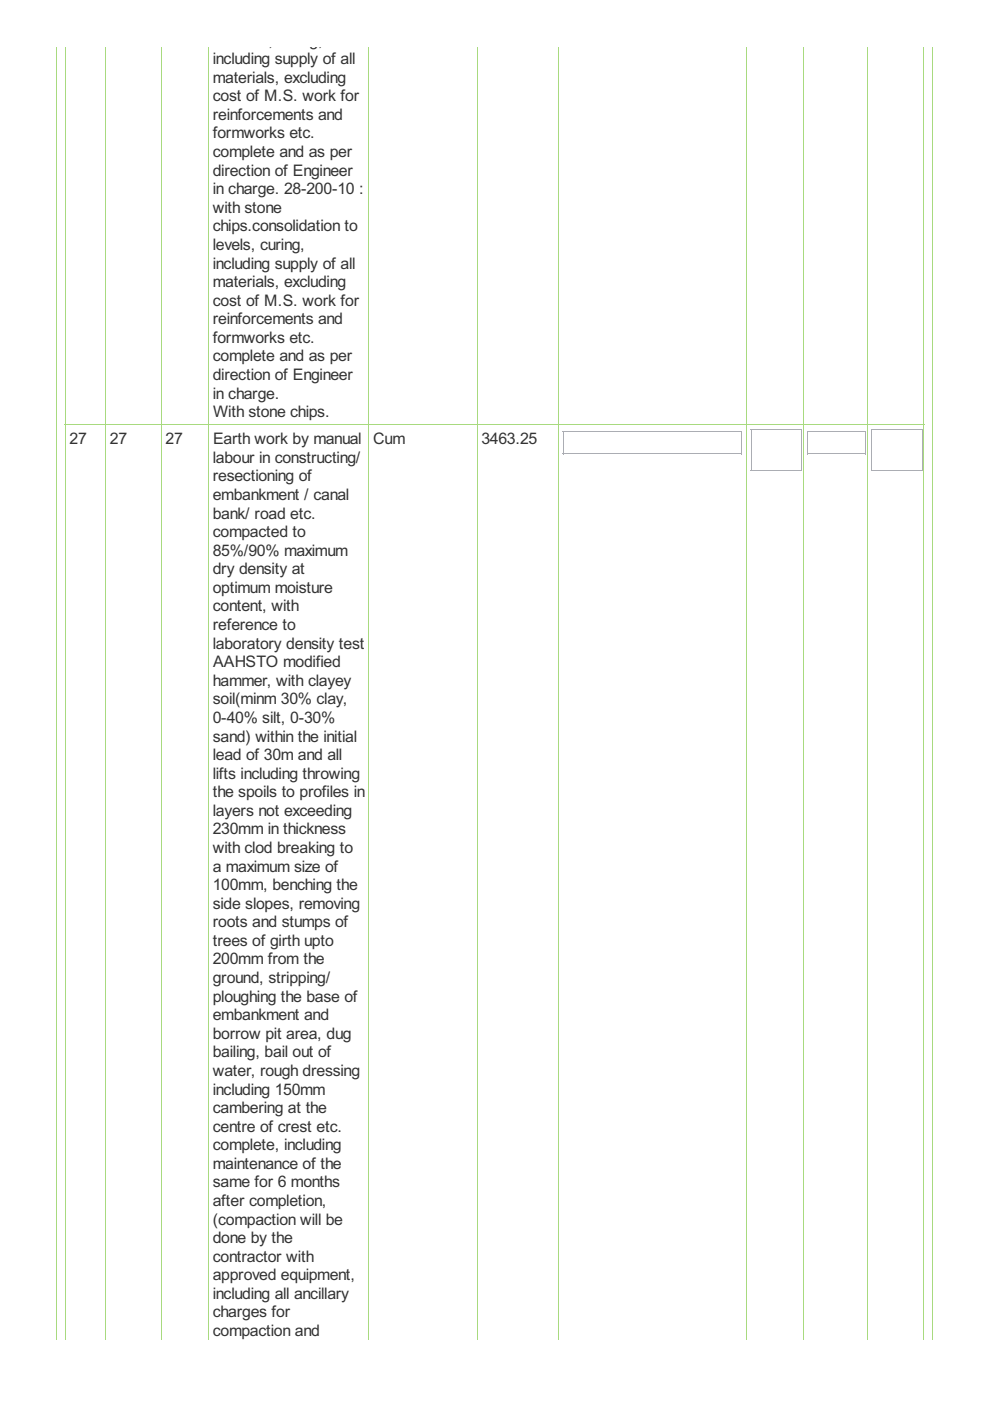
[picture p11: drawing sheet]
<svg xmlns="http://www.w3.org/2000/svg" width="210mm" height="297mm" viewBox="0 0 210 297" stroke-linecap="round" stroke-linejoin="round" font-family="sans-serif">
<defs><g id="words">
<g font-size="3.8" fill="#333">
<text x="45.1" y="9.7">to levels, curing,</text>
<text x="45.1" y="13.6">including supply of all</text>
<text x="45.1" y="17.5">materials, excluding</text>
<text x="45.1" y="21.5">cost of M.S. work for</text>
<text x="45.1" y="25.4">reinforcements and</text>
<text x="45.1" y="29.4">formworks etc.</text>
<text x="45.1" y="33.3">complete and as per</text>
<text x="45.1" y="37.2">direction of Engineer</text>
<text x="45.1" y="41.2">in charge. 28-200-10 :</text>
<text x="45.1" y="45.1">with stone</text>
<text x="45.1" y="49.1">chips.consolidation to</text>
<text x="45.1" y="53">levels, curing,</text>
<text x="45.1" y="56.9">including supply of all</text>
<text x="45.1" y="60.9">materials, excluding</text>
<text x="45.1" y="64.8">cost of M.S. work for</text>
<text x="45.1" y="68.8">reinforcements and</text>
<text x="45.1" y="72.7">formworks etc.</text>
<text x="45.1" y="76.6">complete and as per</text>
<text x="45.1" y="80.6">direction of Engineer</text>
<text x="45.1" y="84.5">in charge.</text>
<text x="45.2" y="88.4">With stone chips.</text>
<text x="14.8" y="94.2">27</text>
<text x="23.3" y="94.2">27</text>
<text x="35.1" y="94.2">27</text>
<text x="45.2" y="94.2">Earth work by manual</text>
<text x="79.1" y="94.2">Cum</text>
<text x="102.1" y="94.2">3463.25</text>
<text x="45.1" y="98.1">labour in constructing/</text>
<text x="45.1" y="102.1">resectioning of</text>
<text x="45.1" y="106">embankment / canal</text>
<text x="45.1" y="109.9">bank/ road etc.</text>
<text x="45.1" y="113.9">compacted to</text>
<text x="45.1" y="117.8">85%/90% maximum</text>
<text x="45.1" y="121.8">dry density at</text>
<text x="45.1" y="125.7">optimum moisture</text>
<text x="45.1" y="129.6">content, with</text>
<text x="45.1" y="133.6">reference to</text>
<text x="45.1" y="137.5">laboratory density test</text>
<text x="45.2" y="141.5">AAHSTO modified</text>
<text x="45.1" y="145.4">hammer, with clayey</text>
<text x="45.1" y="149.3">soil(minm 30% clay,</text>
<text x="45.1" y="153.3">0-40% silt, 0-30%</text>
<text x="45.1" y="157.2">sand) within the initial</text>
<text x="45.1" y="161.2">lead of 30m and all</text>
<text x="45.1" y="165.1">lifts including throwing</text>
<text x="45.1" y="169">the spoils to profiles in</text>
<text x="45.1" y="173">layers not exceeding</text>
<text x="45.1" y="176.9">230mm in thickness</text>
<text x="45.1" y="180.9">with clod breaking to</text>
<text x="45.1" y="184.8">a maximum size of</text>
<text x="45.1" y="188.7">100mm, benching the</text>
<text x="45.1" y="192.7">side slopes, removing</text>
<text x="45.1" y="196.6">roots and stumps of</text>
<text x="45.1" y="200.5">trees of girth upto</text>
<text x="45.1" y="204.5">200mm from the</text>
<text x="45.1" y="208.4">ground, stripping/</text>
<text x="45.1" y="212.4">ploughing the base of</text>
<text x="45.1" y="216.3">embankment and</text>
<text x="45.1" y="220.2">borrow pit area, dug</text>
<text x="45.1" y="224.2">bailing, bail out of</text>
<text x="45.1" y="228.1">water, rough dressing</text>
<text x="45.1" y="232.1">including 150mm</text>
<text x="45.1" y="236">cambering at the</text>
<text x="45.1" y="239.9">centre of crest etc.</text>
<text x="45.1" y="243.9">complete, including</text>
<text x="45.1" y="247.8">maintenance of the</text>
<text x="45.1" y="251.8">same for 6 months</text>
<text x="45.1" y="255.7">after completion,</text>
<text x="45.1" y="259.6">(compaction will be</text>
<text x="45.1" y="263.6">done by the</text>
<text x="45.1" y="267.5">contractor with</text>
<text x="45.1" y="271.5">approved equipment,</text>
<text x="45.1" y="275.4">including all ancillary</text>
<text x="45.1" y="279.3">charges for</text>
<text x="45.1" y="283.3">compaction and</text>
</g>
</g></defs>
<g fill="none" stroke="#a8da7f" stroke-width=".21">
<path d="M12 9.9v274.1M13.8 9.9v274.1M22.4 9.9v274.1M34.2 9.9v274.1M44.2 9.9v274.1M78.2 9.9v274.1M101.2 9.9v274.1M118.4 9.9v274.1M158.3 9.9v274.1M170.3 9.9v274.1M183.9 9.9v274.1M195.9 9.9v274.1"/>
<path d="M197.7 9.9v274.1M13.8 90h182.2"/>
</g>
<path d="M119.3 91.4h38.1v4.9h-38.1z" fill="#fff"/>
<path d="M119.3 91.5h38.1M119.3 96.2h38.1M119.4 91.4v4.9M157.3 91.4v4.9" fill="none" stroke="#abadb3" stroke-width=".21"/>
<path d="M159.2 90.9h10.8v8.9h-10.8z" fill="#fff"/>
<path d="M159.2 91h10.8M159.2 99.7h10.8M159.3 90.9v8.9M169.9 90.9v8.9" fill="none" stroke="#abadb3" stroke-width=".21"/>
<path d="M171.2 91.4h12.4v4.9h-12.4z" fill="#fff"/>
<path d="M171.2 91.5h12.4M171.2 96.2h12.4M171.3 91.4v4.9M183.6 91.4v4.9" fill="none" stroke="#abadb3" stroke-width=".21"/>
<path d="M184.8 90.9h10.8v8.9h-10.8z" fill="#fff"/>
<path d="M184.8 91h10.8M184.8 99.7h10.8M184.9 90.9v8.9M195.5 90.9v8.9" fill="none" stroke="#abadb3" stroke-width=".21"/>
<use href="#words"/>
</svg>
